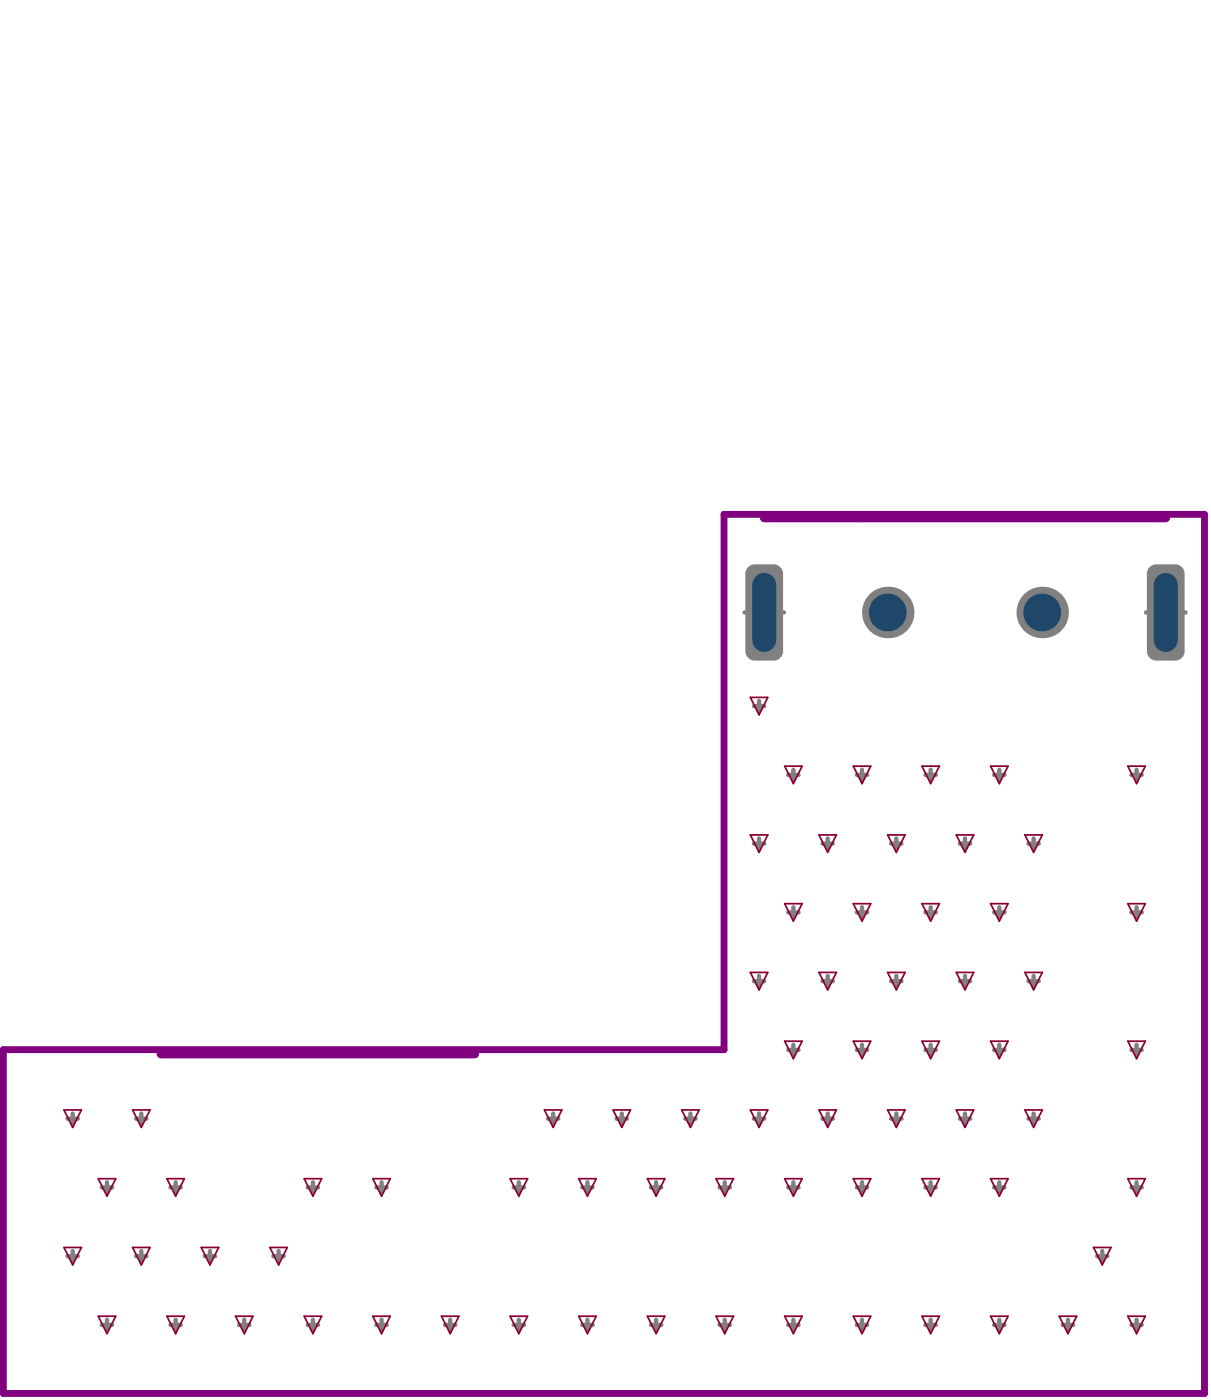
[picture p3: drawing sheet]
<svg xmlns="http://www.w3.org/2000/svg" width="117mm" height="135mm" viewBox="0 0 117 135" stroke-linecap="round" stroke-linejoin="round" font-family="sans-serif">
<path d="M103.4 50.1h-20.2l-.1 .1M.3 101.6h69.7v-51.8h46.5v85h-116.2z" fill="none" stroke="#800080" stroke-width=".66"/>
<path d="M73.9 50.1h38.8M15.6 102h30.3" fill="none" stroke="#800080" stroke-width=".84"/>
<g fill="none" stroke="#808080" stroke-width=".42">
<path d="M72 59.3h3.8M73.9 57.4v3.8M84.9 59.3h1.9M85.9 58.3v1.9M99.9 59.3h1.8M100.8 58.3v1.9M110.8 59.3h3.9M112.7 57.4v3.8M72.9 68.3h1M73.4 67.8v1M76.2 75h1M76.7 74.5v1"/>
<path d="M82.9 75h1M83.4 74.5v1M89.5 75h1M90 74.5v1M96.1 75h1M96.6 74.5v1M109.4 75h1M109.9 74.5v1M72.9 81.6h1M72.9 94.9h1M73.4 81.1v1M73.4 94.4v1"/>
<path d="M76.2 88.3h1M76.7 87.8v1M79.6 81.6h1M79.6 94.9h1M80.1 81.1v1M80.1 94.4v1M82.9 88.3h1M83.4 87.8v1M86.2 81.6h1M86.2 94.9h1M86.7 81.1v1M86.7 94.4v1"/>
<path d="M89.5 88.3h1M90 87.8v1M92.8 81.6h1M92.8 94.9h1M93.3 81.1v1M93.3 94.4v1M96.1 88.3h1M96.6 87.8v1M99.5 81.6h1M99.5 94.9h1M100 81.1v1M100 94.4v1"/>
<path d="M109.4 88.3h1M109.9 87.8v1M6.5 108.2h1M7 107.7v1M9.9 114.9h.9M10.3 114.4v1M13.2 108.2h1M13.7 107.7v1M16.5 114.9h1M17 114.4v1M29.8 114.9h1M30.3 114.4v1"/>
<path d="M36.4 114.9h1M36.9 114.4v1M49.7 114.9h1M50.2 114.4v1M53 108.2h1M53.5 107.7v1M56.3 114.9h1M56.8 114.4v1M59.6 108.2h1M60.1 107.7v1M63 114.9h1M63.5 114.4v1"/>
<path d="M66.3 108.2h1M66.8 107.7v1M69.6 114.9h1M70.1 114.4v1M72.9 108.2h1M73.4 107.7v1M76.2 114.9h1M76.2 101.6h1M76.7 101.1v1M76.7 114.4v1M79.6 108.2h1M80.1 107.7v1"/>
<path d="M82.9 114.9h1M82.9 101.6h1M83.4 101.1v1M83.4 114.4v1M86.2 108.2h1M86.7 107.7v1M89.5 114.9h1M89.5 101.6h1M90 101.1v1M90 114.4v1M92.8 108.2h1M93.3 107.7v1"/>
<path d="M96.1 114.9h1M96.1 101.6h1M96.6 101.1v1M96.6 114.4v1M99.5 108.2h1M100 107.7v1M109.4 114.9h1M109.4 101.6h1M109.9 101.1v1M109.9 114.4v1M6.5 121.6h1M7 121.1v1"/>
<path d="M9.9 128.2h.9M10.3 127.7v1M13.2 121.6h1M13.7 121.1v1M16.5 128.2h1M17 127.7v1M19.8 121.6h1M20.3 121.1v1M23.1 128.2h1M23.6 127.7v1M26.4 121.6h1M26.9 121.1v1"/>
<path d="M29.8 128.2h1M30.3 127.7v1M36.4 128.2h1M36.9 127.7v1M43 128.2h1M43.5 127.7v1M49.7 128.2h1M50.2 127.7v1M56.3 128.2h1M56.8 127.7v1M63 128.2h1M63.5 127.7v1"/>
<path d="M69.6 128.2h1M70.1 127.7v1M76.2 128.2h1M76.7 127.7v1M82.9 128.2h1M83.4 127.7v1M89.5 128.2h1M90 127.7v1M96.1 128.2h1M96.6 127.7v1M102.8 128.2h1M103.3 127.7v1"/>
<path d="M106.1 121.6h1M106.6 121.1v1M109.4 128.2h1M109.9 127.7v1"/>
</g>
<g fill="none" stroke="#8d0034" stroke-width=".17">
<path d="M73.1 58.4h1.7v1.7h-1.7zM111.9 58.4h1.7v1.7h-1.7zM72.6 67.5h1.7l-.9 1.7zM75.9 74.1h1.7l-.9 1.7zM82.5 74.1h1.7l-.8 1.7zM89.2 74.1h1.7l-.9 1.7zM95.8 74.1h1.7l-.9 1.7zM109.1 74.1h1.7l-.9 1.7zM72.6 94.1h1.7l-.9 1.7zM72.6 80.8h1.7l-.9 1.7zM75.9 87.4h1.7l-.9 1.7zM79.2 94.1h1.7l-.8 1.7z"/>
<path d="M79.2 80.8h1.7l-.8 1.7zM82.5 87.4h1.7l-.8 1.7zM85.8 94.1h1.7l-.8 1.7zM85.8 80.8h1.7l-.8 1.7zM89.2 87.4h1.7l-.9 1.7zM92.5 94.1h1.7l-.9 1.7zM92.5 80.8h1.7l-.9 1.7zM95.8 87.4h1.7l-.9 1.7zM99.1 94.1h1.7l-.8 1.7zM99.1 80.8h1.7l-.8 1.7zM109.1 87.4h1.7l-.9 1.7zM6.2 107.4h1.7l-.9 1.7z"/>
<path d="M9.5 114.1h1.7l-.9 1.6zM12.8 107.4h1.7l-.8 1.7zM16.1 114.1h1.7l-.8 1.6zM29.4 114.1h1.7l-.8 1.6zM36.1 114.1h1.6l-.8 1.6zM49.3 114.1h1.7l-.8 1.6zM52.7 107.4h1.6l-.8 1.7zM56 114.1h1.7l-.9 1.6zM59.3 107.4h1.7l-.9 1.7zM62.6 114.1h1.7l-.8 1.6zM65.9 107.4h1.7l-.8 1.7zM69.3 114.1h1.6l-.8 1.6z"/>
<path d="M72.6 107.4h1.7l-.9 1.7zM75.9 114.1h1.7l-.9 1.6zM75.9 100.7h1.7l-.9 1.7zM79.2 107.4h1.7l-.8 1.7zM82.5 114.1h1.7l-.8 1.6zM82.5 100.7h1.7l-.8 1.7zM85.8 107.4h1.7l-.8 1.7zM89.2 100.7h1.7l-.9 1.7zM89.2 114.1h1.7l-.9 1.6zM92.5 107.4h1.7l-.9 1.7zM95.8 114.1h1.7l-.9 1.6zM95.8 100.7h1.7l-.9 1.7z"/>
<path d="M99.1 107.4h1.7l-.8 1.7zM109.1 114.1h1.7l-.9 1.6zM109.1 100.7h1.7l-.9 1.7zM6.2 120.7h1.7l-.9 1.7zM9.5 127.4h1.7l-.9 1.7zM12.8 120.7h1.7l-.8 1.7zM16.1 127.4h1.7l-.8 1.7zM19.5 120.7h1.6l-.8 1.7zM22.8 127.4h1.7l-.9 1.7zM26.1 120.7h1.7l-.9 1.7zM29.4 127.4h1.7l-.8 1.7zM36.1 127.4h1.6l-.8 1.7z"/>
<path d="M42.7 127.4h1.7l-.9 1.7zM49.3 127.4h1.7l-.8 1.7zM56 127.4h1.7l-.9 1.7zM62.6 127.4h1.7l-.8 1.7zM69.3 127.4h1.6l-.8 1.7zM75.9 127.4h1.7l-.9 1.7zM82.5 127.4h1.7l-.8 1.7zM89.2 127.4h1.7l-.9 1.7zM95.8 127.4h1.7l-.9 1.7zM102.4 127.4h1.7l-.8 1.7zM105.8 120.7h1.6l-.8 1.7zM109.1 127.4h1.7l-.9 1.7z"/>
<circle cx="85.9" cy="59.3" r=".84"/>
<circle cx="100.8" cy="59.3" r=".84"/>
</g>
<path d="M111.8 54.6h1.9l.9 .9v7.5l-.9 .9h-1.9l-.9-.9v-7.5z" fill-rule="evenodd" fill="#808080"/>
<g fill="#808080">
<path d="M113.7 54.6v.9zM113.7 54.6a.91 .91 0 0 1 .9 .9h-.9z"/>
<path d="M110.9 55.5h.9zM111.2 54.9l.3-.2 .3-.1v.9h-.9l.1-.3z"/>
<path d="M111.8 63v.9zM110.9 63h.9v.9a.91 .91 0 0 1-.9-.9z"/>
<path d="M113.7 63h.9zM113.7 63h.9a.91 .91 0 0 1-.9 .9z"/>
</g>
<path d="M112.7 56.6v5.3" fill="none" stroke="#1f4769" stroke-width="2.3"/>
<circle cx="85.9" cy="59.3" r="2.49" fill="#808080"/>
<circle cx="85.9" cy="59.3" r="1.83" fill="#1f4769"/>
<path d="M73 54.6h1.8l.9 .9v7.5l-.9 .9h-1.8l-.9-.9v-7.5z" fill-rule="evenodd" fill="#808080"/>
<g fill="#808080">
<path d="M74.8 54.6v.9zM74.8 54.6a.91 .91 0 0 1 .9 .9h-.9z"/>
<path d="M72.1 55.5h.9zM72.4 54.9l.2-.2 .4-.1v.9h-.9l.1-.3z"/>
<path d="M73 63v.9zM72.1 63h.9v.9a.91 .91 0 0 1-.9-.9z"/>
<path d="M74.8 63h.9zM74.8 63h.9a.91 .91 0 0 1-.9 .9z"/>
</g>
<path d="M73.9 56.6v5.3" fill="none" stroke="#1f4769" stroke-width="2.3"/>
<circle cx="100.8" cy="59.3" r="2.49" fill="#808080"/>
<circle cx="100.8" cy="59.3" r="1.83" fill="#1f4769"/>
</svg>
